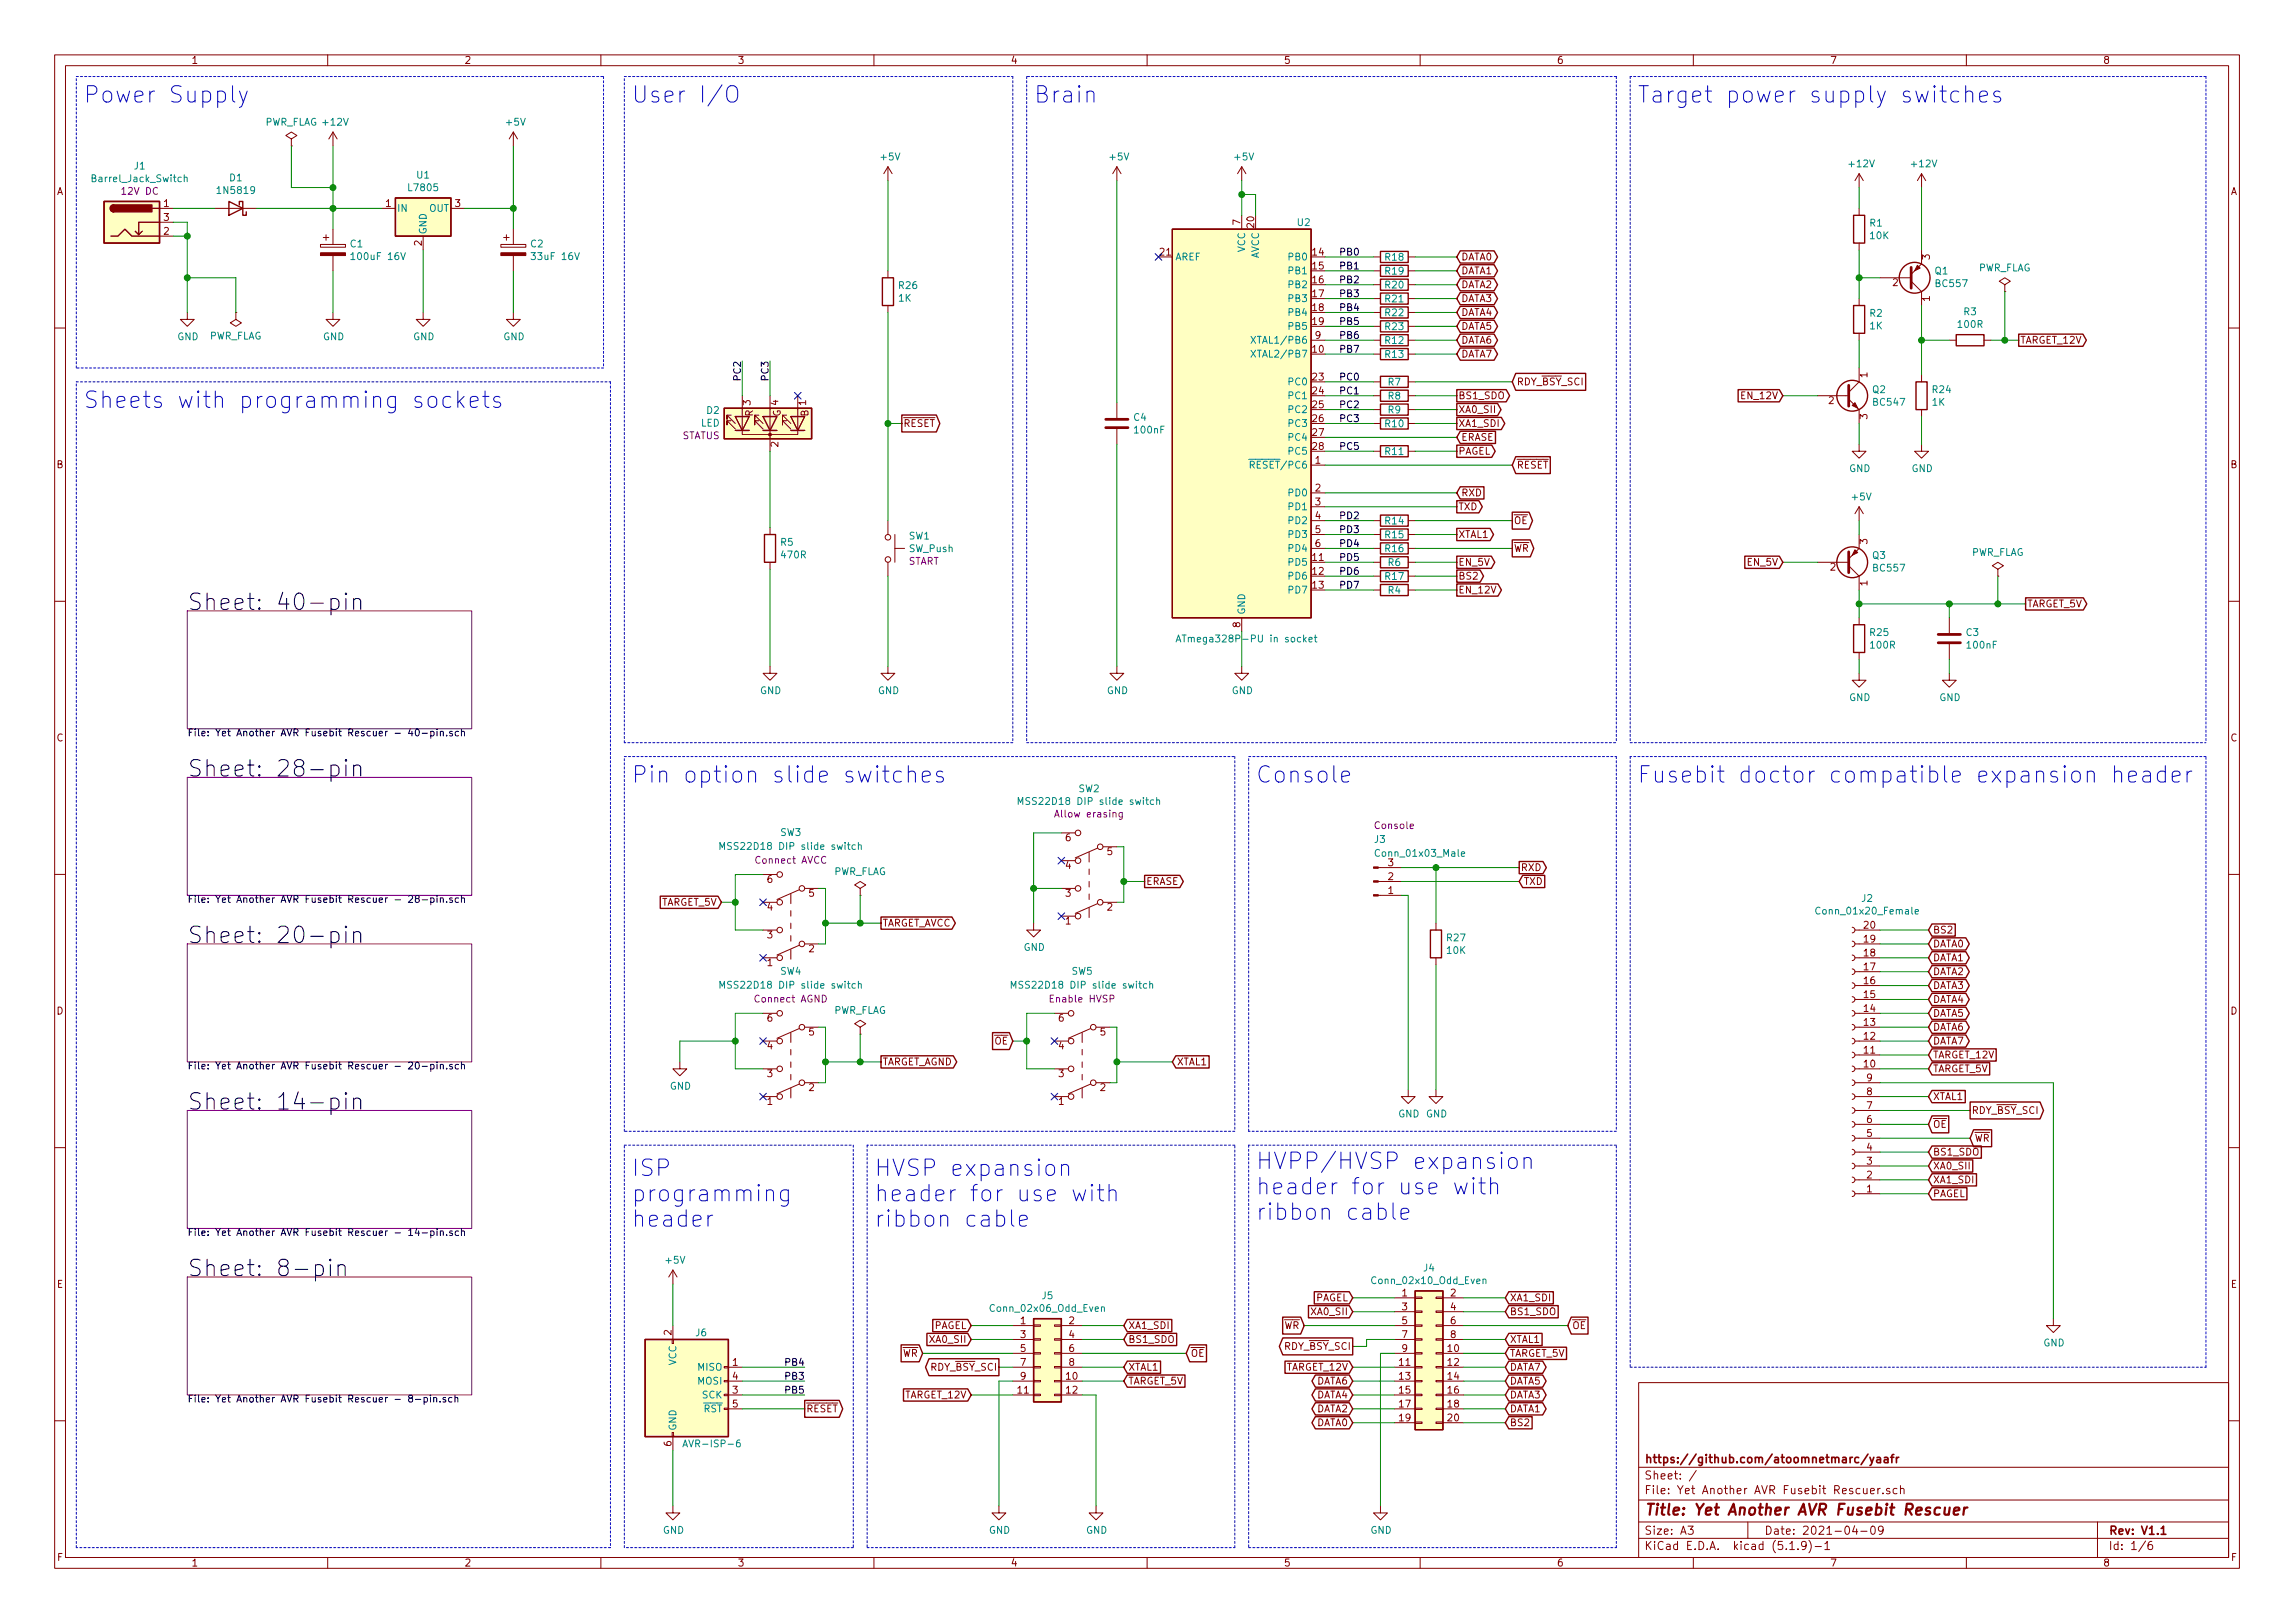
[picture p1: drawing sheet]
<svg xmlns="http://www.w3.org/2000/svg" width="420mm" height="297mm" viewBox="0 0 420 297" stroke-linecap="round" stroke-linejoin="round" font-family="sans-serif">
<defs><g id="words">
<g font-size="4.2" fill="#0000c2">
<text x="15.2" y="18.8">Power Supply</text>
<text x="115.6" y="18.8">User I/O</text>
<text x="189.2" y="18.8">Brain</text>
<text x="299.7" y="18.8">Target power supply switches</text>
<text x="15.2" y="74.7">Sheets with programming sockets</text>
<text x="115.6" y="143.3">Pin option slide switches</text>
<text x="229.9" y="143.3">Console</text>
<text x="299.7" y="143.3">Fusebit doctor compatible expansion header</text>
<text x="115.6" y="215.3">ISP</text>
<text x="160" y="215.3">HVSP expansion</text>
<text x="229.9" y="214">HVPP/HVSP expansion</text>
<text x="115.6" y="219.9">programming</text>
<text x="160" y="219.9">header for use with</text>
<text x="229.9" y="218.7">header for use with</text>
<text x="115.6" y="224.6">header</text>
<text x="160" y="224.6">ribbon cable</text>
<text x="229.9" y="223.3">ribbon cable</text>
</g>
<g font-size="4.2">
<text x="34.3" y="111.7">Sheet: 40-pin</text>
<text x="34.3" y="142.2">Sheet: 28-pin</text>
<text x="34.3" y="172.7">Sheet: 20-pin</text>
<text x="34.3" y="203.1">Sheet: 14-pin</text>
<text x="34.3" y="233.6">Sheet: 8-pin</text>
</g>
<text font-size="2.8" fill="#840000" x="301" y="277.3">Title: Yet Another AVR Fusebit Rescuer</text>
<g font-size="2.1" fill="#840000">
<text x="301" y="267.8">https://github.com/atoomnetmarc/yaafr</text>
<text x="301" y="273.5">File: Yet Another AVR Fusebit Rescuer.sch</text>
<text x="301" y="270.8">Sheet: /</text>
<text x="301" y="280.9">Size: A3</text>
<text x="323" y="280.9">Date: 2021-04-09</text>
<text x="386" y="280.9">Rev: V1.1</text>
<text x="301" y="283.7">KiCad E.D.A. kicad (5.1.9)-1</text>
<text x="386" y="283.7">Id: 1/6</text>
</g>
<g font-size="1.8" fill="#840000">
<text x="35" y="11.7">1</text>
<text x="85" y="11.7">2</text>
<text x="135" y="11.7">3</text>
<text x="185" y="11.7">4</text>
<text x="235" y="11.7">5</text>
<text x="285" y="11.7">6</text>
<text x="335" y="11.7">7</text>
<text x="385" y="11.7">8</text>
<text x="10.4" y="35.7">A</text>
<text x="408.4" y="35.7">A</text>
<text x="30" y="37.9">1</text>
<text x="30" y="40.4">3</text>
<text x="70.6" y="37.9">1</text>
<text x="83.3" y="37.9">3</text>
<text x="227.1" y="41.2" transform="rotate(-90 227.1 41.2)">7</text>
<text x="229.6" y="41.6" transform="rotate(-90 229.6 41.6)">20</text>
<text x="30" y="43">2</text>
<text x="77.2" y="45" transform="rotate(-90 77.2 45)">2</text>
<text x="212.4" y="46.8">21</text>
<text x="240.3" y="46.8">14</text>
<text x="267.5" y="47.7">DATA0</text>
<text x="353.3" y="47.5" transform="rotate(-90 353.3 47.5)">3</text>
<text x="240.3" y="49.3">15</text>
<text x="240.3" y="51.9">16</text>
<text x="267.5" y="50.2">DATA1</text>
<text x="267.5" y="52.7">DATA2</text>
<text x="346.5" y="52.4">2</text>
<text x="240.3" y="54.4">17</text>
<text x="240.3" y="56.9">18</text>
<text x="240.3" y="59.5">19</text>
<text x="267.5" y="55.3">DATA3</text>
<text x="267.5" y="57.8">DATA4</text>
<text x="353.3" y="55.1" transform="rotate(-90 353.3 55.1)">1</text>
<text x="240.3" y="64.6">10</text>
<text x="240.8" y="62">9</text>
<text x="267.5" y="62.9">DATA6</text>
<text x="267.5" y="60.4">DATA5</text>
<text x="267.5" y="65.4">DATA7</text>
<text x="369.8" y="62.9">TARGET_12V</text>
<text x="240.3" y="69.6">23</text>
<text x="277.6" y="70.5">RDY_BSY_SCI</text>
<text x="341.9" y="69.1" transform="rotate(-90 341.9 69.1)">1</text>
<text x="137.4" y="74.2" transform="rotate(-90 137.4 74.2)">3</text>
<text x="137.8" y="76.2" transform="rotate(-90 137.8 76.2)">R</text>
<text x="142.5" y="74.2" transform="rotate(-90 142.5 74.2)">4</text>
<text x="142.9" y="76.3" transform="rotate(-90 142.9 76.3)">G</text>
<text x="147.6" y="74.2" transform="rotate(-90 147.6 74.2)">1</text>
<text x="148" y="76.2" transform="rotate(-90 148 76.2)">B</text>
<text x="240.3" y="72.2">24</text>
<text x="240.3" y="74.7">25</text>
<text x="240.3" y="77.3">26</text>
<text x="267" y="73.1">BS1_SDO</text>
<text x="267" y="75.6">XA0_SII</text>
<text x="319" y="73.1">EN_12V</text>
<text x="334.8" y="74">2</text>
<text x="341.9" y="76.7" transform="rotate(-90 341.9 76.7)">3</text>
<text x="142.5" y="81.8" transform="rotate(-90 142.5 81.8)">2</text>
<text x="165.4" y="78.1">RESET</text>
<text x="240.3" y="79.8">27</text>
<text x="240.3" y="82.3">28</text>
<text x="267" y="78.1">XA1_SDI</text>
<text x="267" y="83.2">PAGEL</text>
<text x="267.5" y="80.7">ERASE</text>
<text x="10.4" y="85.7">B</text>
<text x="240.8" y="84.9">1</text>
<text x="240.8" y="90">2</text>
<text x="277.6" y="85.8">RESET</text>
<text x="408.4" y="85.7">B</text>
<text x="240.8" y="92.5">3</text>
<text x="240.8" y="95">4</text>
<text x="267" y="93.4">TXD</text>
<text x="267.5" y="90.8">RXD</text>
<text x="277.1" y="95.9">OE</text>
<text x="240.8" y="97.6">5</text>
<text x="240.8" y="100.1">6</text>
<text x="267" y="98.5">XTAL1</text>
<text x="277.1" y="101">WR</text>
<text x="341.9" y="99.6" transform="rotate(-90 341.9 99.6)">3</text>
<text x="240.3" y="102.7">11</text>
<text x="240.3" y="105.2">12</text>
<text x="240.3" y="107.7">13</text>
<text x="267" y="103.5">EN_5V</text>
<text x="267" y="106.1">BS2</text>
<text x="320" y="103.5">EN_5V</text>
<text x="335.1" y="104.4">2</text>
<text x="341.9" y="107.2" transform="rotate(-90 341.9 107.2)">1</text>
<text x="267" y="108.6">EN_12V</text>
<text x="371.1" y="111.2">TARGET_5V</text>
<text x="227.1" y="114.8" transform="rotate(-90 227.1 114.8)">8</text>
<text x="10.4" y="135.7">C</text>
<text x="408.4" y="135.7">C</text>
<text x="195.1" y="154">6</text>
<text x="140.5" y="161.6">6</text>
<text x="195.1" y="159">4</text>
<text x="202.7" y="156.5">5</text>
<text x="209.8" y="162">ERASE</text>
<text x="254.2" y="161.1">2</text>
<text x="254.2" y="158.5">3</text>
<text x="278.4" y="159.4">RXD</text>
<text x="278.9" y="162">TXD</text>
<text x="120.9" y="165.8">TARGET_5V</text>
<text x="140.5" y="166.7">4</text>
<text x="148.1" y="164.1">5</text>
<text x="195.1" y="164.1">3</text>
<text x="202.7" y="166.7">2</text>
<text x="254.2" y="163.6">1</text>
<text x="140.5" y="171.7">3</text>
<text x="161.5" y="169.6">TARGET_AVCC</text>
<text x="195.1" y="169.2">1</text>
<text x="341.3" y="172.5">19</text>
<text x="341.3" y="170">20</text>
<text x="353.8" y="170.9">BS2</text>
<text x="353.8" y="173.4">DATA0</text>
<text x="140.5" y="176.8">1</text>
<text x="148.1" y="174.3">2</text>
<text x="341.3" y="177.6">17</text>
<text x="341.3" y="175">18</text>
<text x="353.8" y="175.9">DATA1</text>
<text x="353.8" y="178.5">DATA2</text>
<text x="10.4" y="185.7">D</text>
<text x="341.3" y="185.2">14</text>
<text x="341.3" y="182.7">15</text>
<text x="341.3" y="180.1">16</text>
<text x="353.8" y="183.6">DATA4</text>
<text x="353.8" y="181">DATA3</text>
<text x="408.4" y="185.7">D</text>
<text x="140.5" y="187">6</text>
<text x="148.1" y="189.5">5</text>
<text x="182.1" y="191.2">OE</text>
<text x="193.8" y="187">6</text>
<text x="201.4" y="189.5">5</text>
<text x="341.3" y="190.3">12</text>
<text x="341.3" y="187.7">13</text>
<text x="353.8" y="191.2">DATA7</text>
<text x="353.8" y="186.1">DATA5</text>
<text x="353.8" y="188.6">DATA6</text>
<text x="140.5" y="197.1">3</text>
<text x="140.5" y="192.1">4</text>
<text x="161.5" y="195">TARGET_AGND</text>
<text x="193.8" y="197.1">3</text>
<text x="193.8" y="192.1">4</text>
<text x="215.4" y="195">XTAL1</text>
<text x="341.3" y="195.4">10</text>
<text x="341.3" y="192.8">11</text>
<text x="341.8" y="197.9">9</text>
<text x="353.8" y="196.3">TARGET_5V</text>
<text x="353.8" y="193.7">TARGET_12V</text>
<text x="140.5" y="202.2">1</text>
<text x="148.1" y="199.7">2</text>
<text x="193.8" y="202.2">1</text>
<text x="201.4" y="199.7">2</text>
<text x="341.8" y="203">7</text>
<text x="341.8" y="200.4">8</text>
<text x="353.8" y="201.3">XTAL1</text>
<text x="360.9" y="203.9">RDY_BSY_SCI</text>
<text x="341.8" y="208.1">5</text>
<text x="341.8" y="205.5">6</text>
<text x="353.8" y="206.4">OE</text>
<text x="361.5" y="209">WR</text>
<text x="341.8" y="215.7">2</text>
<text x="341.8" y="213.1">3</text>
<text x="341.8" y="210.6">4</text>
<text x="353.8" y="214">XA0_SII</text>
<text x="353.8" y="211.5">BS1_SDO</text>
<text x="341.8" y="218.2">1</text>
<text x="353.8" y="219.1">PAGEL</text>
<text x="353.8" y="216.6">XA1_SDI</text>
<text x="10.4" y="235.7">E</text>
<text x="240.8" y="238.2">PAGEL</text>
<text x="256.7" y="237.3">1</text>
<text x="256.7" y="239.8">3</text>
<text x="265.6" y="237.3">2</text>
<text x="265.6" y="239.8">4</text>
<text x="276.4" y="238.2">XA1_SDI</text>
<text x="408.4" y="235.7">E</text>
<text x="122.9" y="244.4" transform="rotate(-90 122.9 244.4)">2</text>
<text x="170.4" y="245.8">XA0_SII</text>
<text x="170.9" y="243.2">PAGEL</text>
<text x="186.8" y="242.4">1</text>
<text x="186.8" y="244.9">3</text>
<text x="195.7" y="242.4">2</text>
<text x="195.7" y="244.9">4</text>
<text x="206.5" y="245.8">BS1_SDO</text>
<text x="206.5" y="243.2">XA1_SDI</text>
<text x="235" y="243.2">WR</text>
<text x="240.3" y="240.7">XA0_SII</text>
<text x="256.7" y="242.4">5</text>
<text x="256.7" y="244.9">7</text>
<text x="265.6" y="242.4">6</text>
<text x="265.6" y="244.9">8</text>
<text x="276.4" y="240.7">BS1_SDO</text>
<text x="276.4" y="245.8">XTAL1</text>
<text x="287.8" y="243.2">OE</text>
<text x="134.1" y="250">1</text>
<text x="165.2" y="248.3">WR</text>
<text x="170.3" y="250.9">RDY_BSY_SCI</text>
<text x="186.8" y="247.4">5</text>
<text x="186.8" y="250">7</text>
<text x="195.7" y="247.4">6</text>
<text x="195.7" y="250">8</text>
<text x="206.5" y="250.9">XTAL1</text>
<text x="218" y="248.3">OE</text>
<text x="235.1" y="247.1">RDY_BSY_SCI</text>
<text x="235.5" y="250.9">TARGET_12V</text>
<text x="256.2" y="250">11</text>
<text x="256.7" y="247.4">9</text>
<text x="265.1" y="247.4">10</text>
<text x="265.1" y="250">12</text>
<text x="276.4" y="250.9">DATA7</text>
<text x="276.4" y="248.3">TARGET_5V</text>
<text x="134.1" y="255.1">3</text>
<text x="134.1" y="252.5">4</text>
<text x="134.1" y="257.6">5</text>
<text x="165.6" y="255.9">TARGET_12V</text>
<text x="186.4" y="255.1">11</text>
<text x="186.8" y="252.5">9</text>
<text x="195.2" y="252.5">10</text>
<text x="195.2" y="255.1">12</text>
<text x="206.5" y="253.4">TARGET_5V</text>
<text x="241" y="253.4">DATA6</text>
<text x="241" y="255.9">DATA4</text>
<text x="256.2" y="252.5">13</text>
<text x="256.2" y="255.1">15</text>
<text x="256.2" y="257.6">17</text>
<text x="265.1" y="252.5">14</text>
<text x="265.1" y="255.1">16</text>
<text x="265.1" y="257.6">18</text>
<text x="276.4" y="253.4">DATA5</text>
<text x="276.4" y="255.9">DATA3</text>
<text x="147.6" y="258.5">RESET</text>
<text x="241" y="258.5">DATA2</text>
<text x="241" y="261">DATA0</text>
<text x="256.2" y="260.1">19</text>
<text x="265.1" y="260.1">20</text>
<text x="276.4" y="258.5">DATA1</text>
<text x="276.4" y="261">BS2</text>
<text x="122.9" y="264.7" transform="rotate(-90 122.9 264.7)">6</text>
<text x="10.5" y="285.7">F</text>
<text x="35" y="286.7">1</text>
<text x="85" y="286.7">2</text>
<text x="135" y="286.7">3</text>
<text x="185" y="286.7">4</text>
<text x="235" y="286.7">5</text>
<text x="285" y="286.7">6</text>
<text x="335" y="286.7">7</text>
<text x="385" y="286.7">8</text>
<text x="408.5" y="285.7">F</text>
</g>
<g font-size="1.8" fill="#008484">
<text x="48.4" y="23">PWR_FLAG +12V</text>
<text x="92.8" y="23">+5V</text>
<text x="161.3" y="29.3">+5V</text>
<text x="203.3" y="29.3">+5V</text>
<text x="226.1" y="29.3">+5V</text>
<text x="17.2" y="33.3">Barrel_Jack_Switch</text>
<text x="24.6" y="31">J1</text>
<text x="40.1" y="35.5">1N5819</text>
<text x="42.1" y="33.2">D1</text>
<text x="75" y="35">L7805</text>
<text x="76.4" y="32.7">U1</text>
<text x="338.7" y="30.6">+12V</text>
<text x="350.1" y="30.6">+12V</text>
<text x="72.6" y="38.8">IN</text>
<text x="78.6" y="38.8">OUT</text>
<text x="237.6" y="41.4">U2</text>
<text x="342.3" y="41.5">R1</text>
<text x="64.2" y="45.3">C1</text>
<text x="64.8" y="47.6">100uF 16V</text>
<text x="78.1" y="43" transform="rotate(-90 78.1 43)">GND</text>
<text x="97.2" y="45.3">C2</text>
<text x="97.7" y="47.6">33uF 16V</text>
<text x="215.1" y="47.7">AREF</text>
<text x="228" y="46.2" transform="rotate(-90 228 46.2)">VCC</text>
<text x="230.5" y="47.5" transform="rotate(-90 230.5 47.5)">AVCC</text>
<text x="236.1" y="47.7">PB0</text>
<text x="253.6" y="47.7">R18</text>
<text x="342.4" y="43.8">10K</text>
<text x="164.6" y="52.9">R26</text>
<text x="236.1" y="50.2">PB1</text>
<text x="236.1" y="52.7">PB2</text>
<text x="253.6" y="50.3">R19</text>
<text x="253.6" y="52.8">R20</text>
<text x="354.3" y="50.2">Q1</text>
<text x="354.5" y="52.5">BC557</text>
<text x="362.1" y="49.7">PWR_FLAG</text>
<text x="164.5" y="55.2">1K</text>
<text x="236.1" y="55.3">PB3</text>
<text x="236.1" y="57.8">PB4</text>
<text x="253.6" y="57.9">R22</text>
<text x="253.6" y="55.3">R21</text>
<text x="342.3" y="58">R2</text>
<text x="359.6" y="57.7">R3</text>
<text x="32.5" y="62.3">GND</text>
<text x="38.2" y="62.1">PWR_FLAG</text>
<text x="59.1" y="62.3">GND</text>
<text x="75.6" y="62.3">GND</text>
<text x="92.2" y="62.3">GND</text>
<text x="230" y="65.4">XTAL2/PB7</text>
<text x="230" y="62.9">XTAL1/PB6</text>
<text x="236.1" y="60.4">PB5</text>
<text x="253.6" y="60.4">R23</text>
<text x="253.6" y="63">R12</text>
<text x="253.6" y="65.5">R13</text>
<text x="342.3" y="60.3">1K</text>
<text x="358.6" y="60">100R</text>
<text x="236.1" y="70.5">PC0</text>
<text x="254.2" y="70.6">R7</text>
<text x="342.8" y="71.9">Q2</text>
<text x="353.8" y="71.9">R24</text>
<text x="129.4" y="75.8">D2</text>
<text x="207.6" y="77">C4</text>
<text x="236.1" y="73.1">PC1</text>
<text x="236.1" y="75.6">PC2</text>
<text x="254.2" y="73.1">R8</text>
<text x="254.2" y="75.7">R9</text>
<text x="343.1" y="74.3">BC547</text>
<text x="353.8" y="74.3">1K</text>
<text x="128.3" y="78.1">LED</text>
<text x="207.8" y="79.3">100nF</text>
<text x="236.1" y="78.1">PC3</text>
<text x="236.1" y="80.7">PC4</text>
<text x="236.1" y="83.2">PC5</text>
<text x="253.6" y="83.3">R11</text>
<text x="253.6" y="78.2">R10</text>
<text x="229.7" y="85.8">RESET/PC6</text>
<text x="338.5" y="86.4">GND</text>
<text x="350" y="86.4">GND</text>
<text x="236.1" y="90.8">PD0</text>
<text x="236.1" y="93.4">PD1</text>
<text x="236.1" y="95.9">PD2</text>
<text x="253.6" y="96">R14</text>
<text x="339.1" y="91.6">+5V</text>
<text x="143" y="99.9">R5</text>
<text x="166.4" y="98.7">SW1</text>
<text x="166.4" y="101.1">SW_Push</text>
<text x="236.1" y="98.5">PD3</text>
<text x="236.1" y="101">PD4</text>
<text x="253.6" y="101.1">R16</text>
<text x="253.6" y="98.5">R15</text>
<text x="360.8" y="101.7">PWR_FLAG</text>
<text x="143.2" y="102.2">470R</text>
<text x="236.1" y="103.5">PD5</text>
<text x="236.1" y="106.1">PD6</text>
<text x="253.6" y="106.1">R17</text>
<text x="254.2" y="103.6">R6</text>
<text x="342.8" y="102.3">Q3</text>
<text x="343.1" y="104.6">BC557</text>
<text x="228" y="112.6" transform="rotate(-90 228 112.6)">GND</text>
<text x="236.1" y="108.6">PD7</text>
<text x="254.2" y="108.7">R4</text>
<text x="217.1" y="117.6">ATmega328P-PU in socket</text>
<text x="342.4" y="116.4">R25</text>
<text x="342.5" y="118.7">100R</text>
<text x="360" y="116.4">C3</text>
<text x="360.2" y="118.7">100nF</text>
<text x="139.1" y="127">GND</text>
<text x="160.7" y="127">GND</text>
<text x="202.6" y="127">GND</text>
<text x="225.5" y="127">GND</text>
<text x="338.5" y="128.3">GND</text>
<text x="355" y="128.3">GND</text>
<text x="187.9" y="147.3">MSS22D18 DIP slide switch</text>
<text x="197.5" y="145">SW2</text>
<text x="133.2" y="155.5">MSS22D18 DIP slide switch</text>
<text x="142.9" y="153">SW3</text>
<text x="251.7" y="154.3">J3</text>
<text x="152.5" y="160.2">PWR_FLAG</text>
<text x="252.3" y="156.8">Conn_01x03_Male</text>
<text x="333.1" y="167.4">Conn_01x20_Female</text>
<text x="340.9" y="165.1">J2</text>
<text x="264.9" y="172.3">R27</text>
<text x="142.9" y="178.4">SW4</text>
<text x="187.4" y="174">GND</text>
<text x="196.2" y="178.4">SW5</text>
<text x="264.9" y="174.6">10K</text>
<text x="133.2" y="180.9">MSS22D18 DIP slide switch</text>
<text x="152.5" y="185.6">PWR_FLAG</text>
<text x="186.6" y="180.9">MSS22D18 DIP slide switch</text>
<text x="122.6" y="199.4">GND</text>
<text x="256" y="204.5">GND GND</text>
<text x="122" y="231.3">+5V</text>
<text x="260.7" y="232.7">J4</text>
<text x="190.8" y="237.8">J5</text>
<text x="251.6" y="235">Conn_02x10_Odd_Even</text>
<text x="127.4" y="244.6">J6</text>
<text x="181.7" y="240.1">Conn_02x06_Odd_Even</text>
<text x="123.8" y="249.9" transform="rotate(-90 123.8 249.9)">VCC</text>
<text x="127.8" y="250.9">MISO</text>
<text x="374.1" y="246.4">GND</text>
<text x="127.8" y="253.4">MOSI</text>
<text x="128.6" y="255.9">SCK</text>
<text x="123.8" y="261.9" transform="rotate(-90 123.8 261.9)">GND</text>
<text x="128.8" y="258.5">RST</text>
<text x="126" y="264.9">AVR-ISP-6</text>
<text x="121.4" y="280.7">GND</text>
<text x="181.1" y="280.7">GND</text>
<text x="198.8" y="280.7">GND</text>
<text x="250.9" y="280.7">GND</text>
</g>
<g font-size="1.8" fill="#840084">
<text x="22.5" y="35.6">12V DC</text>
<text x="124.8" y="80.4">STATUS</text>
<text x="166.2" y="103.4">START</text>
<text x="193.6" y="149.6">Allow erasing</text>
<text x="251.8" y="151.7">Console</text>
<text x="138.5" y="158.1">Connect AVCC</text>
<text x="138.4" y="183.5">Connect AGND</text>
<text x="192.6" y="183.5">Enable HVSP</text>
</g>
<g font-size="1.8">
<text x="245.1" y="46.8">PB0</text>
<text x="245.1" y="51.9">PB2</text>
<text x="245.1" y="49.3">PB1</text>
<text x="245.1" y="59.5">PB5</text>
<text x="245.1" y="56.9">PB4</text>
<text x="245.1" y="54.4">PB3</text>
<text x="245.1" y="62">PB6</text>
<text x="245.1" y="64.6">PB7</text>
<text x="135.6" y="69.9" transform="rotate(-90 135.6 69.9)">PC2</text>
<text x="140.7" y="69.9" transform="rotate(-90 140.7 69.9)">PC3</text>
<text x="245.1" y="69.6">PC0</text>
<text x="245.1" y="77.3">PC3</text>
<text x="245.1" y="74.7">PC2</text>
<text x="245.1" y="72.2">PC1</text>
<text x="245.1" y="82.3">PC5</text>
<text x="245.1" y="95">PD2</text>
<text x="245.1" y="97.6">PD3</text>
<text x="245.1" y="100.1">PD4</text>
<text x="245.1" y="102.7">PD5</text>
<text x="245.1" y="105.2">PD6</text>
<text x="245.1" y="107.7">PD7</text>
<text x="34.3" y="134.8">File: Yet Another AVR Fusebit Rescuer - 40-pin.sch</text>
<text x="34.3" y="165.2">File: Yet Another AVR Fusebit Rescuer - 28-pin.sch</text>
<text x="34.3" y="195.7">File: Yet Another AVR Fusebit Rescuer - 20-pin.sch</text>
<text x="34.3" y="226.2">File: Yet Another AVR Fusebit Rescuer - 14-pin.sch</text>
<text x="143.5" y="250">PB4</text>
<text x="34.3" y="256.7">File: Yet Another AVR Fusebit Rescuer - 8-pin.sch</text>
<text x="143.5" y="252.5">PB3</text>
<text x="143.5" y="255.1">PB5</text>
</g>
</g></defs>
<g fill="none" stroke="#840000" stroke-width=".18">
<path d="M10 10h400v277h-400zM12 12h396v273.1h-396zM60 10v2M110 10v2M160 10v2M210 10v2M260 10v2M310 10v2M360 10v2M29.2 38.1h2.5M39.4 38.1h7.6M53.3 25.4l1.1-.6-1.1-.6-1 .6 1 .6v1.3"/>
<path d="M53.3 26.7h.1M61 24.2v2.5M61 24.2l-.8 1.2M61 24.2l.7 1.2M69.8 38.1h2.6M82.5 38.1h2.6M94 24.2l-.8 1.2M94 24.2v2.5M94 24.2l.7 1.2M162.6 30.5v2.6M162.6 30.5l-.8 1.3M162.6 30.5l.7 1.3"/>
<path d="M204.5 30.5l-.8 1.3M204.5 30.5v2.6M204.5 30.5l.7 1.3M227.3 30.5l-.7 1.3M227.3 30.5v2.6M227.3 39.4v2.5M227.3 30.5l.8 1.3M340.4 31.8v2.5M340.4 38.1v1.3M340.4 31.8l-.8 1.3M340.4 31.8l.7 1.3M351.8 31.8v2.5"/>
<path d="M351.8 31.8l-.8 1.3M351.8 31.8l.8 1.3M29.2 43.2h2.5M29.2 40.7h2.5M34.3 57.2v1.3h1.3l-1.3 1.2-1.3-1.2h1.3M43.2 57.2v1.3l1 .6-1 .6-1-.6 1-.6M43.2 57.2h.1M58.7 44.7h4.5v.5h-4.5zM59.2 43.5h1M59.7 43v1M61 57.2v1.3h1.2l-1.2 1.2-1.3-1.2h1.3M61 41.9v2.8"/>
<path d="M61 46.8v2.8M77.5 57.2v1.3h1.2l-1.2 1.2-1.3-1.2h1.3M77.5 43.2v2.6M91.7 44.7h4.6v.5h-4.6zM92.2 43.5h1M92.7 43v1M94 57.2v1.3h1.2l-1.2 1.2-1.3-1.2h1.3M94 41.9v2.8M94 46.8v2.8M162.6 49.6v1.2M162.6 55.9v1.3M251.5 57.2h1.2"/>
<path d="M251.5 47h1.2M251.5 49.6h1.2M251.5 52.1h1.2M251.5 54.6h1.2M251.5 59.7h1.2M257.8 57.2h1.3M257.8 47h1.3M257.8 49.6h1.3M257.8 52.1h1.3M257.8 54.6h1.3M257.8 59.7h1.3M340.4 44.5v1.3"/>
<path d="M340.4 54.6v1.3M344.2 50.8h5.7M349.9 51.5l1.9 1.9v2.5M351.8 45.8v2.5l-1.9 1.9M367 52.1l1-.6-1-.7-1 .7 1 .6v1.3M367 53.4h.1M10 60h2M133.9 77h-.8v.8v-.8l1.5 1.5M133.9 76h-.8v.7v-.7l1.5 1.5M134.6 76.2h2.6zM134.6 76.2h.1M134.6 78.8h2.6"/>
<path d="M135.9 72.4v7.1h10.1v-1M138.9 77h-.7v.8v-.8l1.5 1.5M138.9 76h-.7v.7v-.7l1.5 1.5M139.7 76.2h2.5zM139.7 76.2h.1M139.7 78.8h2.5M141 72.4v10.2M144 77h-.7v.8v-.8l1.5 1.5M144 76h-.7v.7v-.7l1.5 1.5M146 72.4v6.4M204.5 73.7v2.8M204.5 78.5v2.8"/>
<path d="M240 62.3h2.6M251.5 72.4h1.2M251.5 62.3h1.2M251.5 64.8h1.2M251.5 69.9h1.2M251.5 75h1.2M251.5 77.5h1.2M257.8 72.4h1.3M257.8 62.3h1.3M257.8 64.8h1.3M257.8 69.9h1.3M257.8 75h1.3"/>
<path d="M257.8 77.5h1.3M332.7 72.4h5.8M338.5 73.1l1.9 1.9v2.5M340.4 61v1.3M340.4 67.3v2.6l-1.9 1.9M351.8 68.6v1.3M351.8 75v1.2M356.9 62.3h1.2M363.2 62.3h1.3M408 60h2M141 96.6v1.2M162.6 95.3v2.5"/>
<path d="M163.8 97.8v5.1M240 85.1h2.6M240 90.2h2.6M240 92.7h2.6M240 95.3h2.6M240 97.8h2.6M251.5 95.3h1.2M251.5 97.8h1.2M251.5 82.6h1.2M257.8 95.3h1.3M257.8 97.8h1.3M257.8 82.6h1.3"/>
<path d="M340.4 97.8v2.6l-1.9 1.9M340.4 81.3v1.3h1.2l-1.2 1.3-1.3-1.3h1.3M340.4 92.7v2.6M340.4 92.7l-.8 1.3M340.4 92.7l.7 1.3M351.8 81.3v1.3h1.3l-1.3 1.3-1.3-1.3h1.3M10 110h2M141 102.9v1.3M162.6 102.9v2.5M163.8 100.4h1.8M227.3 113.1v2.5M240 100.4h2.6"/>
<path d="M251.5 108h1.2M251.5 102.9h1.2M251.5 100.4h1.2M251.5 105.4h1.2M257.8 108h1.3M257.8 102.9h1.3M257.8 100.4h1.3M257.8 105.4h1.3M332.7 102.9h5.8M338.5 103.5l1.9 1.9v2.6M340.4 113.1v1.2M340.4 119.4v1.3"/>
<path d="M356.9 113.1v2.8M356.9 117.9v2.8M365.8 104.2l1-.7-1-.6-1.1 .6 1.1 .7v1.2M365.8 105.4h.1M408 110h2M141 122v1.2h1.2l-1.2 1.3-1.3-1.3h1.3M162.6 122v1.2h1.2l-1.2 1.3-1.3-1.3h1.3M204.5 122v1.2h1.2l-1.2 1.3-1.3-1.3h1.3M227.3 122v1.2h1.3l-1.3 1.3-1.2-1.3h1.2M340.4 123.2v1.3h1.2l-1.2 1.3-1.3-1.3h1.3M356.9 123.2v1.3h1.2l-1.2 1.3-1.3-1.3h1.3M194.3 157.5h2.5"/>
<path d="M194.3 152.4h2.5M199.4 156v1.8M199.4 159v1.1M200.9 155.2l-4.1 1.8M201.9 155h2.6M252.3 158.8h4.2M10 160h2M139.7 160.1h2.5M139.7 165.1h2.5M139.7 175.3h2.5M139.7 170.2h2.5M144.8 163.6v1.8"/>
<path d="M144.8 166.7v1M144.8 168.9v1.1M144.8 171.2v1M144.8 173.8v1.8M146.3 162.9l-4.1 1.7M146.3 173l-4.1 1.8M147.3 162.6h2.6M147.3 172.8h2.6M157.5 162.6l1-.6-1-.7-1 .7 1 .6v1.3M157.5 163.9h.1M189.2 168.9v1.3h1.3l-1.3 1.3-1.2-1.3h1.2M194.3 167.7h2.5"/>
<path d="M194.3 162.6h2.5M199.4 161.3v1M199.4 163.6v1M199.4 166.2v1.7M200.9 165.4l-4.1 1.8M201.9 165.1h2.6M252.3 161.3h4.2M252.3 163.9h4.2M262.9 168.9v1.3M262.9 175.3v1.3M339.1 169.7l.3 .1 .2 .3-.1 .4-.4 .2M339.1 172.2l.3 .2 .2 .3-.1 .4-.4 .2"/>
<path d="M339.1 174.8l.3 .1 .2 .3-.1 .4-.4 .2M339.1 177.3l.3 .2 .2 .2-.1 .5-.4 .1M339.1 179.9l.3 .1 .2 .3-.1 .4-.4 .2M339.6 175.3h4.6M339.6 172.8h4.6M339.6 170.2h4.6M339.6 177.8h4.6M408 160h2M124.5 194.3v1.3h1.2l-1.2 1.3-1.3-1.3h1.3M139.7 195.6h2.5M139.7 190.5h2.5M139.7 185.5h2.5"/>
<path d="M144.8 189v1.8M144.8 192.1v1M144.8 194.3v1.1M144.8 196.6v1M144.8 199.2v1.8M146.3 188.3l-4.1 1.7M146.3 198.4l-4.1 1.8M147.3 198.2h2.6M147.3 188h2.6M157.5 188l1-.6-1-.7-1 .7 1 .6v1.3M157.5 189.3h.1M193 195.6h2.6"/>
<path d="M193 190.5h2.6M193 185.5h2.6M198.1 189v1.8M198.1 192.1v1M198.1 194.3v1.1M198.1 196.6v1M198.1 199.2v1.8M199.6 188.3l-4 1.7M199.6 198.4l-4 1.8M200.7 198.2h2.5M200.7 188h2.5M257.8 199.4v1.3h1.3l-1.3 1.3-1.3-1.3h1.3"/>
<path d="M262.9 199.4v1.3h1.3l-1.3 1.3-1.3-1.3h1.3M339.1 182.4l.3 .1 .2 .3-.1 .4-.4 .2M339.1 184.9l.3 .2 .2 .3-.1 .4-.4 .2M339.1 187.5l.3 .1 .2 .3-.1 .4-.4 .2M339.1 190l.3 .2 .2 .2-.1 .5-.4 .1M339.1 192.6l.3 .1 .2 .3-.1 .4-.4 .2M339.1 195.1l.3 .1 .2 .3-.1 .4-.4 .2M339.1 197.6l.3 .2 .2 .3-.1 .4-.4 .2M339.6 198.2h4.6M339.6 195.6h4.6M339.6 190.5h4.6M339.6 188h4.6"/>
<path d="M339.6 185.5h4.6M339.6 180.4h4.6M339.6 182.9h4.6M339.6 193.1h4.6M10 210h2M139.7 200.7h2.5M193 200.7h2.6M339.1 200.2l.3 .1 .2 .3-.1 .4-.4 .2M339.1 202.7l.3 .2 .2 .2-.1 .5-.4 .1M339.1 205.3l.3 .1 .2 .3-.1 .4-.4 .2M339.1 207.8l.3 .1 .2 .3-.1 .4-.4 .2M339.1 210.3l.3 .2 .2 .3-.1 .4-.4 .2"/>
<path d="M339.1 212.9l.3 .1 .2 .3-.1 .4-.4 .2M339.1 215.4l.3 .2 .2 .2-.1 .5-.4 .1M339.1 218l.3 .1 .2 .3-.1 .4-.4 .2M339.6 200.7h4.6M339.6 203.2h4.6M339.6 205.8h4.6M339.6 208.3h4.6M339.6 210.9h4.6M339.6 213.4h4.6M339.6 215.9h4.6M339.6 218.5h4.6M408 210h2"/>
<path d="M123.2 232.4v2.6M123.2 232.4l-.8 1.3M123.2 232.4l.8 1.3M255.3 237.5h3.8M259.1 239.9h1.2v.3h-1.2zM259.1 237.4h1.2v.3h-1.2zM262.9 239.9h1.3v.3h-1.3zM262.9 237.4h1.3v.3h-1.3zM264.2 237.5h3.8M123.1 245.1h.2v.8h-.2zM123.2 242.6v2.5M132.6 257.7h.7v.3h-.7z"/>
<path d="M132.6 255.2h.7v.2h-.7zM132.6 252.6h.7v.3h-.7zM132.6 250.1h.7v.3h-.7zM133.3 250.2h2.6M133.3 252.8h2.6M133.3 255.3h2.6M133.3 257.8h2.6M185.4 247.7h3.8M185.4 250.2h3.8M185.4 252.8h3.8M185.4 255.3h3.8M185.4 242.6h3.8"/>
<path d="M185.4 245.1h3.8M189.2 252.6h1.3v.3h-1.3zM189.2 255.2h1.3v.2h-1.3zM189.2 250.1h1.3v.3h-1.3zM189.2 245h1.3v.3h-1.3zM189.2 242.5h1.3v.2h-1.3zM189.2 247.6h1.3v.2h-1.3zM193 252.6h1.3v.3h-1.3zM193 255.2h1.3v.2h-1.3zM193 250.1h1.3v.3h-1.3zM193 245h1.3v.3h-1.3zM193 242.5h1.3v.2h-1.3z"/>
<path d="M193 247.6h1.3v.2h-1.3zM194.3 247.7h3.8M194.3 250.2h3.8M194.3 252.8h3.8M194.3 255.3h3.8M194.3 242.6h3.8M194.3 245.1h3.8M255.3 247.7h3.8M255.3 250.2h3.8M255.3 252.8h3.8M255.3 255.3h3.8M255.3 257.8h3.8"/>
<path d="M255.3 240.1h3.8M255.3 242.6h3.8M255.3 245.1h3.8M259.1 252.6h1.2v.3h-1.2zM259.1 255.2h1.2v.2h-1.2zM259.1 257.7h1.2v.3h-1.2zM259.1 250.1h1.2v.3h-1.2zM259.1 245h1.2v.3h-1.2zM259.1 242.5h1.2v.2h-1.2zM259.1 247.6h1.2v.2h-1.2zM262.9 252.6h1.3v.3h-1.3zM262.9 255.2h1.3v.2h-1.3z"/>
<path d="M262.9 257.7h1.3v.3h-1.3zM262.9 250.1h1.3v.3h-1.3zM262.9 245h1.3v.3h-1.3zM262.9 242.5h1.3v.2h-1.3zM262.9 247.6h1.3v.2h-1.3zM264.2 247.7h3.8M264.2 250.2h3.8M264.2 252.8h3.8M264.2 255.3h3.8M264.2 257.8h3.8M264.2 240.1h3.8M264.2 242.6h3.8"/>
<path d="M264.2 245.1h3.8M300 253h108v32.1h-108zM375.9 241.3v1.3h1.3l-1.3 1.3-1.3-1.3h1.3M10 260h2M123.1 262.2h.2v.7h-.2zM123.2 275.6v1.3h1.3l-1.3 1.3-1.3-1.3h1.3M123.2 262.9v2.6M182.9 275.6v1.3h1.2l-1.2 1.3-1.3-1.3h1.3M200.7 275.6v1.3h1.2l-1.2 1.3-1.3-1.3h1.3M252.7 275.6v1.3h1.3l-1.3 1.3-1.2-1.3h1.2M255.3 260.4h3.8M259.1 260.3h1.2v.2h-1.2z"/>
<path d="M262.9 260.3h1.3v.2h-1.3zM264.2 260.4h3.8M300 278.5h108M300 274.5h108M300 268.5h108M309 279.3h1l-.5 .6 .4 .1v.7l-.2 .1-.7-.1M310.5 269.1l-1.2 2M320 278.5v3M339.5 279.2l-.3 1.1h.9M339.9 279.8v1M341.1 272.4v.8a.39 .39 0 0 0 .7 .1M341.8 272.4v1"/>
<path d="M342.4 272.9l.8-.1-.1-.3-.5-.1-.2 .2 .1 .7h.6M342.6 279.5l.4-.2a.94 .94 0 0 1 0 1.5 .82 .82 0 0 1-.4-1.3zM343.8 272.4v1M344.2 272.4l-.4 .3M344.7 273.3v.1M344.8 279.9l-.4 .3h-.2l-.3-.3v-.3l.1-.2 .4-.1 .3 .2a1.13 1.13 0 0 1-.3 1.2l-.4 .1M345.9 272.5a.37 .37 0 0 0-.5 .1v.2l.5 .2 .1 .1-.2 .3-.4-.1M347.3 272.5l-.4-.1-.3 .3 .1 .6 .2 .1 .4-.1M347.9 272.5h.1a.37 .37 0 0 1 .6 .1v.8M347.9 271.9v1.5M384 278.5v6.6M408 260h2"/>
<path d="M60 285.1v1.9M110 285.1v1.9M160 285.1v1.9M210 285.1v1.9M260 285.1v1.9M300 281.5h108M310 285.1v1.9M327.7 283.6h.8M329.2 283.5v.1M330.7 282.7l-.3 .3h-.5l-.1-.3 .1-.5 .5-.1 .2 .2a1.27 1.27 0 0 1-.2 1.2l-.5 .1M331.2 281.9a1.71 1.71 0 0 1 0 2.3M332.3 283h1.2"/>
<path d="M334.1 282.5l.4-.4v1.5M334.1 283.6h.8M340.7 280.2h1.1M360 285.1v1.9M392.8 282l-1.3 2M394 282.1l-.5 .1a.96 .96 0 0 0 0 1.4l.5-.1 .1-.5-.3-.3h-.4l-.2 .3"/>
<circle cx="162.6" cy="98.3" r=".51"/>
<circle cx="162.6" cy="102.4" r=".51"/>
<circle cx="197.4" cy="152.4" r=".51"/>
<circle cx="197.4" cy="157.5" r=".51"/>
<circle cx="201.4" cy="155" r=".51"/>
<circle cx="142.7" cy="175.3" r=".51"/>
<circle cx="142.7" cy="160.1" r=".51"/>
<circle cx="142.7" cy="170.2" r=".51"/>
<circle cx="142.7" cy="165.1" r=".51"/>
<circle cx="146.8" cy="162.6" r=".51"/>
<circle cx="146.8" cy="172.8" r=".51"/>
<circle cx="197.4" cy="167.7" r=".51"/>
<circle cx="197.4" cy="162.6" r=".51"/>
<circle cx="201.4" cy="165.1" r=".51"/>
<circle cx="142.7" cy="185.5" r=".51"/>
<circle cx="142.7" cy="195.6" r=".51"/>
<circle cx="142.7" cy="190.5" r=".51"/>
<circle cx="146.8" cy="188" r=".51"/>
<circle cx="146.8" cy="198.2" r=".51"/>
<circle cx="196.1" cy="195.6" r=".51"/>
<circle cx="196.1" cy="185.5" r=".51"/>
<circle cx="196.1" cy="190.5" r=".51"/>
<circle cx="200.2" cy="188" r=".51"/>
<circle cx="200.2" cy="198.2" r=".51"/>
<circle cx="142.7" cy="200.7" r=".51"/>
<circle cx="196.1" cy="200.7" r=".51"/>
</g>
<g fill="none" stroke="#840000" stroke-width=".3">
<path d="M342 266.1l-1.3 2M342.3 266.7l.4 1M343.1 266.7l-.5 1.4-.3 .1M343.6 266.8h.6l.1 .9M344.3 267.1h-.5l-.2 .2 .2 .4 .5-.1M345 266.8h.6v.9M345.6 267.1h-.5l-.2 .2 .1 .3 .1 .1 .5-.1M346.1 266.7h.6M346.7 266.2l-.3 .2v1.3M347.2 266.7v1M347.6 266.7l-.4 .3M395.7 279.7l.4-.4v1.5"/>
<path d="M395.7 280.8h.8"/>
</g>
<path d="M355.2 276a.68 .68 0 0 0-1 .3v.7l.3 .2 .6-.1M356.1 275.9l-.1 1.2a.59 .59 0 0 0 .8-.1M356.9 275.9l-.1 1.3M357.7 276.6l1-.2-.1-.4-.5-.1-.3 .3-.1 .9 .2 .1 .6-.1M359.6 275.9l-.2 1.3M360.2 275.9a.55 .55 0 0 0-.6 .4" fill="none" stroke="#840000" stroke-width=".41"/>
<path d="M34.3 111.8h52.1v21.6h-52.1zM34.3 142.3h52.1v21.6h-52.1zM151.2 156.9a.6 .6 0 0 0-.9 .4 .6 .6 0 0 0 .6 .7l.3-.1M205.5 148.7l-.1 1.1-.2 .2-.3-.1M205.5 148.8l-.4-.1-.2 .2 .1 .6h.5M34.3 172.8h52.1v21.5h-52.1zM150.5 182.1a.64 .64 0 0 1 .8 .7 .64 .64 0 0 1-.8 .6zM203.2 182.8l.6-.1 .1-.4-.7-.2v1.3M34.3 203.2h52.1v21.6h-52.1zM34.3 233.7h52.1v21.6h-52.1z" fill="none" stroke="#840084" stroke-width=".18"/>
<g fill="none" stroke="#000" stroke-width=".18">
<path d="M60.6 109.7a.96 .96 0 0 1 1.3 .1l.2 .3v.9l-.2 .3a.96 .96 0 0 1-1.3 .1M60.6 109.5v3M63.3 108.5l-.1 .2 .1 .1 .2-.1-.2-.2v.3M63.3 109.5v2M64.7 109.8a.76 .76 0 0 1 1.3 .2v1.5M64.7 109.5v2M63.3 139l-.1 .2 .1 .1 .2-.1-.2-.2v.3M75.1 133.4l-.3 .9h.8M75.4 133.8v.9M76.1 133.5l.2-.1a.67 .67 0 0 1 .5 .6 .67 .67 0 0 1-.5 .7l-.2-.2-.1-.3zM77.3 134.2h1M78.9 133.9l.3-.1 .3 .3-.2 .5h-.4"/>
<path d="M78.9 133.8v1.3M80 133.4v.1M80 133.8v.9M80.6 134l.2-.2 .3 .1 .1 .8M80.6 133.8v.9M81.8 134.6v.1M82.8 133.9l-.3-.1-.2 .2 .1 .2 .4 .1v.3h-.5M83.9 133.9l-.3-.1-.3 .3 .2 .5h.4M84.5 134l.2-.2 .3 .1v.8M84.5 133.4v1.3M60.6 140.2a.96 .96 0 0 1 1.3 .1l.2 .3v.8l-.2 .3a.96 .96 0 0 1-1.3 .2M60.6 140v3"/>
<path d="M63.3 140v2M64.7 140.3a.76 .76 0 0 1 1.3 .1v1.6M64.7 140v2M60.6 170.6a.96 .96 0 0 1 1.3 .2l.2 .3v.8l-.2 .3a.96 .96 0 0 1-1.3 .2M60.6 170.5v3M63.3 169.5l-.1 .2 .1 .1 .2-.1-.2-.2v.3M63.3 170.5v2M64.7 170.8a.76 .76 0 0 1 1.3 .1v1.6M64.7 170.5v2M74.8 164l.5-.1 .2 .3v.3l-.7 .7h.7M76.3 164.5l-.2-.2v-.3l.4-.1 .3 .2-.1 .2-.6 .2-.1 .2 .1 .3 .2 .2 .3-.1 .2-.2v-.2l-.3-.2M77.3 164.7h1"/>
<path d="M78.9 164.4l.3-.1 .3 .3-.2 .5h-.4M78.9 164.3v1.3M80 163.9v.1M80 164.3v.9M80.6 164.5l.2-.2 .3 .1 .1 .8M80.6 164.3v.9M81.8 165v.2M82.8 164.4l-.3-.1-.2 .2 .1 .2 .4 .1v.3h-.5M83.9 164.4l-.3-.1-.3 .3 .2 .5h.4M84.5 164.5l.2-.2 .3 .1v.8M84.5 163.9v1.3M63.3 200l-.1 .1 .1 .2 .2-.2-.2-.1v.3"/>
<path d="M74.8 194.5l.5-.1 .2 .3v.2l-.7 .7h.7M76.1 194.5l.2-.1a.67 .67 0 0 1 .5 .6 .67 .67 0 0 1-.5 .6l-.2-.2-.1-.2zM77.3 195.2h1M78.9 194.9l.3-.1 .3 .2-.2 .6h-.4M78.9 194.8v1.3M80 194.4v.1M80 194.8v.8M80.6 194.9l.2-.1 .3 .1 .1 .7M80.6 194.8v.8M81.8 195.5v.1M82.8 194.9l-.3-.1-.2 .2 .1 .2 .4 .1v.3h-.5M83.9 194.9l-.3-.1-.3 .2 .2 .6h.4"/>
<path d="M84.5 194.9l.2-.1 .3 .1v.7M84.5 194.4v1.2M60.6 201.1a.96 .96 0 0 1 1.3 .2l.2 .3v.8l-.2 .3a.96 .96 0 0 1-1.3 .1M60.6 201v3M63.3 201v2M64.7 201.3a.76 .76 0 0 1 1.3 .1v1.6M64.7 201v2M57.8 231.6l.2-.1h.6l.5 .2 .1 .3v.9l-.1 .3-.5 .3h-.6l-.2-.2M60.5 230.5l-.2 .1 .2 .1 .1-.1-.1-.1v.2M60.5 231.5v2M61.9 231.7a.76 .76 0 0 1 1.3 .2v1.6M61.9 231.5v2"/>
<path d="M74.8 226.1h.7M76.3 224.8l-.3 .9h.8M76.6 225.3v.8M77.3 225.6h1M78.9 225.3h.3l.3 .2-.2 .6h-.4M78.9 225.3v1.3M80 224.9v.1M80 225.3v.8M80.6 225.4l.2-.1h.3l.1 .8M80.6 225.3v.8M81.8 226v.1M82.8 225.3h-.3l-.2 .2 .1 .1 .4 .2v.3h-.5"/>
<path d="M83.9 225.3h-.3l-.3 .2 .2 .6h.4M84.5 225.4l.2-.1h.3v.8M84.5 224.9v1.2M75.1 255.9l-.3-.3 .1-.1 .2-.2 .4 .2v.3l-.6 .1-.1 .2v.3l.3 .2h.3l.1-.2v-.4l-.2-.1M76.1 256.1h.9M77.6 255.8h.4l.3 .2-.2 .6h-.5M77.6 255.8v1.2M78.8 255.3v.2M78.8 255.8v.8M79.4 255.9l.2-.1h.3l.1 .8M79.4 255.8v.8M80.6 256.5v.1"/>
<path d="M81.6 255.8h-.3l-.2 .1 .1 .2 .4 .1v.4h-.5M82.7 255.8h-.3l-.3 .2 .1 .6h.5M83.3 255.9l.2-.1h.3v.8M83.3 255.3v1.3"/>
</g>
<g fill="none" stroke="#008484" stroke-width=".18">
<path d="M33.7 32.5l.2-.1 .3 .1 .1 .8M33.7 32v1.3M64.2 46.6l.4-.4v1.3M64.2 47.5h.8M73.4 46.2l.4 1.3 .4-1.3M105.2 46.2l.4 1.3 .5-1.3M229 64.1l.9 1.3M229 61.6l.9 1.2M229.9 64.1l-.9 1.3M229.9 61.6l-.9 1.2M228.6 84.1h1.3M228.9 85.1l.6-.1 .1-.2v-.3l-.7-.1v1.3"/>
<path d="M229.2 85.1l.4 .6M215.3 117.5l.4-1.3 .5 1.3M215.4 117.1h.7M216.4 116.2h.7M238.8 117l.3 .5M239.1 116.6l-.4 .5M239.6 117.1l.6-.1v-.3l-.4-.1-.2 .2 .1 .6h.5M240.6 116.6h.5M240.8 116.2v1.1l.3 .2M131.8 155.5v-1.3l.4 .9 .4-.9v1.3M156.6 154.7l-.4-.1-.2 .2 .1 .6h.5M157.1 154.7l.2-.1 .3 .1 .1 .8"/>
<path d="M157.1 154.2v1.3M186.4 147.2v-1.2l.4 .9 .4-.9v1.2M211.2 146.4h-.4l-.2 .2 .1 .6h.5M211.8 146.5l.1-.1h.3l.1 .8M211.8 146v1.2M267.5 156.3l.6-.1v-.3h-.4l-.2 .2 .1 .6h.5M157.1 179.6v1.3M210.5 179.6v1.3M333.2 166.2a.6 .6 0 0 0-.8 .4 .6 .6 0 0 0 .6 .7l.2-.1M350.6 166.9l.6-.1v-.3h-.4l-.2 .1 .1 .6h.5M131.8 180.9v-1.3l.4 .9 .4-.9v1.3M156.6 180.1l-.4-.1-.2 .2 .1 .6h.5"/>
<path d="M157.1 180.1l.2-.1 .3 .1 .1 .8M185.1 180.9v-1.3l.5 .9 .4-.9v1.3M209.9 180.1l-.3-.1-.3 .2 .1 .6h.5M210.5 180.1l.2-.1 .3 .1v.8M201.7 239.3l.1-.1h.3l.1 .8M201.7 239.2v.8M271.5 234.2l.2-.1h.3v.8M271.5 234.1v.8M125 264.8l.5-1.3 .4 1.3M125.1 264.5h.7M135.4 263.5l-.3 .1a.87 .87 0 0 0 0 1.2l.4-.1v-.6l-.4-.1-.3 .3"/>
</g>
<g fill="#840000" stroke="#840000" stroke-width=".18">
<path d="M251.5 158.7h.8v.2h-.8z"/>
<path d="M251.5 161.2h.8v.3h-.8z"/>
<path d="M251.5 163.7h.8v.3h-.8z"/>
<path d="M339.1 74.2l.5-.5 .5 1z"/>
<path d="M351 48.6l.5 .5-1 .5z"/>
<path d="M339.6 100.6l.5 .5-1 .5z"/>
<path d="M58.7 46.3h4.5v.5h-4.5z"/>
<path d="M91.7 46.3h4.6v.5h-4.6z"/>
<circle cx="141" cy="79.5" r=".25"/>
</g>
<g fill="none" stroke="#840000" stroke-width=".25">
<path d="M19 36.9h10.2v7.6h-10.2zM20.8 37.5a.63 .63 0 0 0-.6 .6 .63 .63 0 0 0 .6 .7M27.9 38.1h1.3M41.9 36.9l2.5 1.2-2.5 1.3zM43.8 37.5v-.6h.6v2.5h.7v-.6M72.4 36.2h10.1v7h-10.1zM339.3 39.4h2.1v5.1h-2.1zM20.3 43.2h1.3l1.3-1.3 1.2 1.3h5.1M26 42.3l-.6 .7M29.2 40.7h-3.8v2.3l-.6-.7M161.5 50.8h2.1v5.1h-2.1zM214.6 41.9h25.4v71.2h-25.4z"/>
<path d="M252.7 56.2h5.1v2h-5.1zM252.7 46h5.1v2h-5.1zM252.7 48.6h5.1v2h-5.1zM252.7 51.1h5.1v2h-5.1zM252.7 53.6h5.1v2.1h-5.1zM252.7 58.7h5.1v2h-5.1zM267.3 45.9h6.2l.7 1.1-.7 1.1h-6.2l-.6-1.1zM267.3 48.4h6.2l.7 1.2-.7 1.1h-6.2l-.6-1.1zM267.3 51h6.2l.7 1.1-.7 1.1h-6.2l-.6-1.1zM267.3 53.5h6.2l.7 1.1-.7 1.2h-6.2l-.6-1.2zM267.3 56.1h6.2l.7 1.1-.7 1.1h-6.2l-.6-1.1zM267.3 58.6h6.2l.7 1.1-.7 1.1h-6.2l-.6-1.1z"/>
<path d="M339.3 55.9h2.1v5.1h-2.1zM132.6 74.7h16v5.6h-16zM134.6 76.2h2.6l-1.3 2.6zM134.6 78.8h2.6M139.7 76.2h2.5l-1.2 2.6zM139.7 78.8h2.5M144.8 76.2h2.5l-1.3 2.6zM144.8 78.8h2.5M165.1 76h6.3l.7 1.5-.7 1.6h-6.3zM252.7 61.3h5.1v2h-5.1zM252.7 63.8h5.1v2h-5.1zM252.7 68.9h5.1v2h-5.1z"/>
<path d="M252.7 71.4h5.1v2h-5.1zM252.7 74h5.1v2h-5.1zM252.7 76.5h5.1v2h-5.1zM266.7 71.3h9l.7 1.1-.7 1.1h-9zM266.7 73.8h7.5l.6 1.2-.6 1.1h-7.5zM266.7 76.4h8.2l.6 1.1-.6 1.1h-8.2zM267.3 61.1h6.2l.7 1.2-.7 1.1h-6.2l-.6-1.1zM267.3 63.7h6.2l.7 1.1-.7 1.1h-6.2l-.6-1.1zM267.3 78.9h6.5v2.3h-6.5l-.6-1.2zM277.5 68.3h12.8v3.1h-12.8l-.6-1.5zM318.2 71.3h7.6l.6 1.1-.6 1.1h-7.6zM350.8 69.9h2v5.1h-2z"/>
<path d="M358.1 61.3h5.1v2h-5.1zM369.6 61.1h11.7l.7 1.2-.7 1.1h-11.7zM140 97.8h2v5.1h-2zM252.7 81.6h5.1v2h-5.1zM252.7 99.4h5.1v2h-5.1zM252.7 96.8h5.1v2h-5.1zM252.7 94.3h5.1v2h-5.1zM266.7 91.6h4l.7 1.1-.7 1.2h-4zM266.7 81.5h6.4l.6 1.1-.6 1.1h-6.4zM266.7 96.7h6.1l.6 1.1-.6 1.1h-6.1zM267.3 89.1h4.4v2.2h-4.4l-.6-1.1zM276.9 93.7h3l.7 1.6-.7 1.5h-3z"/>
<path d="M276.9 98.8h3.3l.6 1.6-.6 1.5h-3.3zM277.5 83.6h6.3v3.1h-6.3l-.6-1.6zM252.7 107h5.1v2h-5.1zM252.7 101.9h5.1v2h-5.1zM252.7 104.4h5.1v2.1h-5.1zM266.7 101.8h6.3l.7 1.1-.7 1.1h-6.3zM266.7 104.3h4.3l.6 1.1-.6 1.2h-4.3zM266.7 106.9h7.5l.7 1.1-.7 1.1h-7.5zM319.4 101.8h6.4l.6 1.1-.6 1.1h-6.4zM339.3 114.3h2.1v5.1h-2.1zM370.8 109.4h10.6l.6 1.1-.6 1.1h-10.6zM278.1 157.7h4.4l.6 1.1-.6 1.1h-4.4z"/>
<path d="M120.9 164h10.5l.7 1.1-.7 1.2h-10.5zM161.3 167.8h13l.6 1.1-.6 1.2h-13zM209.5 160.2h6.5l.6 1.1-.6 1.1h-6.5zM261.9 170.2h2v5.1h-2zM278.8 160.2h4v2.2h-4l-.7-1.1zM353.7 169.1h4.3v2.2h-4.3l-.6-1.1zM353.7 171.6h6.2l.6 1.2-.6 1.1h-6.2l-.6-1.1zM353.7 174.2h6.2l.6 1.1-.6 1.1h-6.2l-.6-1.1zM353.7 176.7h6.2l.6 1.1-.6 1.2h-6.2l-.6-1.2zM353.7 179.3h6.2l.6 1.1-.6 1.1h-6.2l-.6-1.1zM161.3 193.2h13.2l.7 1.1-.7 1.2h-13.2zM181.7 189h3.1l.6 1.5-.6 1.6h-3.1z"/>
<path d="M215.3 193.2h6.1v2.3h-6.1l-.7-1.2zM353.7 181.8h6.2l.6 1.1-.6 1.1h-6.2l-.6-1.1zM353.7 189.4h6.2l.6 1.1-.6 1.2h-6.2l-.6-1.2zM353.7 199.6h6.1v2.2h-6.1l-.6-1.1zM353.7 184.3h6.2l.6 1.2-.6 1.1h-6.2l-.6-1.1zM353.7 186.9h6.2l.6 1.1-.6 1.1h-6.2l-.6-1.1zM353.7 194.5h10.6v2.2h-10.6l-.6-1.1zM353.7 192h11.8v2.2h-11.8l-.6-1.1zM353.7 204.2h3.1v3.1h-3.1l-.6-1.5zM353.7 217.4h6.4v2.2h-6.4l-.6-1.1zM353.7 214.8h8.1v2.3h-8.1l-.6-1.2zM353.7 212.3h7.5v2.2h-7.5l-.6-1.1z"/>
<path d="M353.7 209.7h9v2.3h-9l-.6-1.1zM360.7 201.7h12.8l.6 1.5-.6 1.6h-12.8zM361.3 206.8h3.3v3.1h-3.3l-.6-1.6zM239.5 238.9h7.5l.6 1.2-.6 1.1h-7.5zM240.6 236.4h6.4l.6 1.1-.6 1.1h-6.4zM259.1 236.3h5.1v25.4h-5.1zM276.2 238.9h9.1v2.3h-9.1l-.6-1.1zM276.2 236.4h8.2v2.2h-8.2l-.6-1.1zM118.1 245.1h15.2v17.8h-15.2zM147.3 256.3h6.3l.7 1.5-.7 1.6h-6.3zM165 246.1h3.3l.6 1.6-.6 1.5h-3.3zM165.4 254.2h11.8l.6 1.1-.6 1.1h-11.8z"/>
<path d="M169.7 244h7.5l.6 1.1-.6 1.2h-7.5zM170.1 248.7h12.8v3.1h-12.8l-.7-1.6zM170.8 241.5h6.4l.6 1.1-.6 1.1h-6.4zM189.2 241.3h5.1v15.3h-5.1zM206.4 249.1h6.1v2.2h-6.1l-.7-1.1zM206.4 244h9v2.3h-9l-.7-1.2zM206.4 251.6h10.5v2.3h-10.5l-.7-1.1zM206.4 241.5h8.1v2.2h-8.1l-.7-1.1zM217.8 246.1h3.1v3.1h-3.1l-.6-1.5zM234.8 241.1h3.3l.7 1.5-.7 1.6h-3.3zM234.8 244.9h12.8v3.1h-12.8l-.6-1.6zM235.3 249.1h11.7l.6 1.1-.6 1.1h-11.7z"/>
<path d="M240.8 251.6h6.2l.6 1.2-.6 1.1h-6.2l-.6-1.1zM240.8 256.7h6.2l.6 1.1-.6 1.2h-6.2l-.6-1.2zM240.8 259.3h6.2l.6 1.1-.6 1.1h-6.2l-.6-1.1zM240.8 254.2h6.2l.6 1.1-.6 1.1h-6.2l-.6-1.1zM276.2 244h6.1v2.3h-6.1l-.6-1.2zM276.2 251.6h6.2l.7 1.2-.7 1.1h-6.2l-.6-1.1zM276.2 249.1h6.2l.7 1.1-.7 1.1h-6.2l-.6-1.1zM276.2 246.6h10.6v2.2h-10.6l-.6-1.1zM276.2 254.2h6.2l.7 1.1-.7 1.1h-6.2l-.6-1.1zM276.2 256.7h6.2l.7 1.1-.7 1.2h-6.2l-.6-1.2zM276.2 259.3h4.3v2.2h-4.3l-.6-1.1zM287.7 241.1h3v3.1h-3l-.7-1.6z"/>
<circle cx="350.5" cy="50.8" r="2.82"/>
<circle cx="339.1" cy="72.4" r="2.82"/>
<circle cx="339.1" cy="102.9" r="2.82"/>
</g>
<path d="M349.9 48.9v3.8M202.4 78.3h4.1M202.4 76.7h4.1M338.5 70.5v3.8M338.5 101v3.8M354.8 117.6h4.1M354.8 116.1h4.1" fill="none" stroke="#840000" stroke-width=".51"/>
<g fill="#ffffc2" stroke="#ffffc2" stroke-width=".18">
<path d="M259.1 236.3h5.1v25.4h-5.1z"/>
<path d="M214.6 41.9h25.4v71.2h-25.4z"/>
<path d="M189.2 241.3h5.1v15.3h-5.1z"/>
<path d="M118.1 245.1h15.2v17.8h-15.2z"/>
<path d="M19 36.9h10.2v7.6h-10.2z"/>
<path d="M72.4 36.2h10.1v7h-10.1z"/>
<path d="M132.6 74.7h16v5.6h-16z"/>
</g>
<g fill="#840000" stroke="#840000" stroke-width=".25">
<path d="M20.4 37.7l.4-.2v1.3a.64 .64 0 0 1-.6-.4 .64 .64 0 0 1 .2-.7z"/>
<path d="M20.8 37.5h7v1.3h-7z"/>
</g>
<g fill="none" stroke="#0000c2" stroke-width=".18" stroke-dasharray=".4 .4">
<path d="M14 14h96.5M110.5 14v53.3M114.3 14h71.1M185.4 14v121.9M188 14v121.9M295.9 14h-107.9M295.9 14v121.9M298.4 14v121.9M403.9 14v121.9M403.9 14h-105.5M14 67.3v-53.3M14 69.9h97.8"/>
<path d="M110.5 67.3h-96.5M111.8 69.9v213.3M114.3 138.5h111.8M114.3 135.9v-121.9M185.4 135.9h-71.1M188 135.9h107.9M226.1 138.5v68.5M228.6 138.5h67.3M295.9 138.5v68.5M298.4 138.5v111.7M298.4 135.9h105.5M403.9 138.5h-105.5"/>
<path d="M114.3 207v-68.5M114.3 209.6h41.9M156.2 209.6v73.6M158.7 209.6v73.6M226.1 207h-111.8M226.1 209.6h-67.4M228.6 207v-68.5M228.6 209.6v73.6M295.9 209.6h-67.3M295.9 207h-67.3M298.4 250.2h105.5M403.9 250.2v-111.7"/>
<path d="M14 283.2v-213.3M111.8 283.2h-97.8M114.3 283.2v-73.6M156.2 283.2h-41.9M158.7 283.2h67.4M226.1 283.2v-73.6M228.6 283.2h67.3M295.9 283.2v-73.6"/>
</g>
<g fill="none" stroke="#008400" stroke-width=".18">
<path d="M31.7 38.1h7.7M47 38.1h22.8M53.3 26.7v7.6h7.7M61 26.7v15.2M85.1 38.1h8.9M94 26.7v15.2M162.6 33.1v16.5M204.5 33.1v40.6M227.3 33.1v6.3M227.3 35.6h2.6v3.8M340.4 34.3v3.8M351.8 34.3v11.5"/>
<path d="M31.7 40.7h2.6v16.5M31.7 43.2h2.6M34.3 50.8h8.9v6.4M61 49.6v7.6M77.5 45.8v11.4M94 49.6v7.6M162.6 57.2v38.1M242.6 59.7h8.9M242.6 47h8.9M242.6 49.6h8.9M242.6 52.1h8.9M242.6 54.6h8.9"/>
<path d="M242.6 57.2h8.9M259.1 59.7h7.6M259.1 47h7.6M259.1 49.6h7.6M259.1 52.1h7.6M259.1 54.6h7.6M259.1 57.2h7.6M340.4 50.8h3.8M340.4 45.8v8.8M351.8 55.9v12.7M367 53.4v8.9M135.9 66.1v6.3"/>
<path d="M141 66.1v6.3M162.6 77.5h2.5M242.6 77.5h8.9M242.6 69.9h8.9M242.6 75h8.9M242.6 72.4h8.9M242.6 62.3h8.9M242.6 64.8h8.9M259.1 77.5h7.6M259.1 69.9h17.8M259.1 75h7.6M259.1 72.4h7.6"/>
<path d="M259.1 62.3h7.6M259.1 64.8h7.6M326.4 72.4h6.3M340.4 62.3v5M340.4 77.5v3.8M351.8 62.3h5.1M351.8 76.2v5.1M364.5 62.3h5.1M141 82.6v14M204.5 81.3v40.7M242.6 92.7h24.1M242.6 90.2h24.1"/>
<path d="M242.6 80h24.1M242.6 85.1h34.3M242.6 97.8h8.9M242.6 95.3h8.9M242.6 82.6h8.9M259.1 97.8h7.6M259.1 95.3h17.8M259.1 82.6h7.6M340.4 95.3v2.5M141 104.2v17.8M162.6 105.4v16.6M227.3 115.6v6.4"/>
<path d="M242.6 108h8.9M242.6 105.4h8.9M242.6 102.9h8.9M242.6 100.4h8.9M259.1 108h7.6M259.1 105.4h7.6M259.1 102.9h7.6M259.1 100.4h17.8M326.4 102.9h6.3M340.4 108v5.1M340.4 110.5h30.4M356.9 110.5v2.6"/>
<path d="M365.8 105.4v5.1M340.4 120.7v2.5M356.9 120.7v2.5M194.3 152.4h-5.1v16.5M204.5 155h1.2v10.1h-1.2M256.5 158.8h21.6M262.9 158.8v10.1M132.1 165.1h2.5M139.7 160.1h-5.1v10.1h5.1M149.9 162.6h1.2v10.2h-1.2M151.1 168.9h10.2M157.5 163.9v5"/>
<path d="M189.2 162.6h5.1M205.7 161.3h3.8M256.5 161.3h21.6M256.5 163.9h1.3v35.5M262.9 176.6v22.8M344.2 172.8h8.9M344.2 170.2h8.9M344.2 177.8h8.9M344.2 175.3h8.9M134.6 190.5h-10.1v3.8M139.7 185.5h-5.1v10.1h5.1M149.9 188h1.2v10.2h-1.2"/>
<path d="M151.1 194.3h10.2M157.5 189.3v5M185.4 190.5h2.6M193 185.5h-5v10.1h5M203.2 188h1.3v10.2h-1.3M204.5 194.3h10.1M344.2 195.6h8.9M344.2 190.5h8.9M344.2 185.5h8.9M344.2 198.2h31.7v43.1M344.2 188h8.9M344.2 193.1h8.9"/>
<path d="M344.2 182.9h8.9M344.2 180.4h8.9M344.2 218.5h8.9M344.2 203.2h16.5M344.2 200.7h8.9M344.2 205.8h8.9M344.2 208.3h16.5M344.2 210.9h8.9M344.2 213.4h8.9M344.2 215.9h8.9M123.2 235v7.6M247.6 237.5h7.7"/>
<path d="M268 237.5h7.6M135.9 257.8h11.4M135.9 255.3h11.4M135.9 252.8h11.4M135.9 250.2h11.4M168.9 247.7h16.5M177.8 255.3h7.6M177.8 245.1h7.6M177.8 242.6h7.6M182.9 250.2h2.5M185.4 252.8h-2.5v22.8M198.1 255.3h2.6v20.3"/>
<path d="M198.1 252.8h7.6M198.1 250.2h7.6M198.1 245.1h7.6M198.1 242.6h7.6M198.1 247.7h19.1M238.8 242.6h16.5M247.6 257.8h7.7M247.6 255.3h7.7M247.6 252.8h7.7M247.6 250.2h7.7M247.6 240.1h7.7M255.3 245.1h-5.1v1.3h-2.6"/>
<path d="M255.3 247.7h-2.6v27.9M268 257.8h7.6M268 255.3h7.6M268 252.8h7.6M268 250.2h7.6M268 245.1h7.6M268 242.6h19M268 240.1h7.6M268 247.7h7.6M123.2 265.5v10.1M247.6 260.4h7.7M268 260.4h7.6"/>
</g>
<g fill="none" stroke="#0000c2" stroke-width=".18">
<path d="M42.6 15.7v2.5l.1 .3 .3 .2M43.8 16.7l.8 2M45.3 16.7l-1 2.7-.5 .3M133.5 15.8l.3-.1a1.02 1.02 0 0 1 1.3 1v1a1 1 0 0 1-1.1 1 1 1 0 0 1-1-1v-1l.2-.6zM199 17a.73 .73 0 0 1 1.3 .1v1.6M355.2 16.7h1.1M355.6 15.7v2.5l.1 .3 .6 .2M358.6 16.8a.96 .96 0 0 0-1.3 .2l-.2 .3v.8l.2 .3a.96 .96 0 0 0 1.3 .1M359.9 17a.76 .76 0 0 1 1.3 .1v1.6M359.9 15.7v3M362.4 17.7l1.5-.3-.2-.6-.3-.1h-.5l-.5 .4v1.1l.2 .3 .3 .2h.5l.3-.2M366.1 16.8l-.7-.1-.4 .4 .2 .4 .9 .3 .2 .3-.2 .4-.2 .2h-.6l-.3-.2"/>
<path d="M78.7 72.7a.81 .81 0 0 1 1.3 .4v.9a.81 .81 0 0 1-.8 .6 .81 .81 0 0 1-.8-.6v-.9zM82.5 72.7l-.3-.1h-.5l-.5 .2-.1 .3v.9l.1 .3 .5 .3h.5l.3-.2M83.8 71.6v3M84.1 73.4l.9 1.2M85 72.6l-1.2 1.1M86.1 73.6l1.4-.3-.1-.6-.3-.1h-.6l-.3 .1-.1 .3v1.1l.1 .3 .3 .2h.6l.3-.2M88.4 72.6h1.1M88.8 71.6v2.5l.2 .3 .5 .2M91.5 72.7l-.7-.1-.4 .4 .1 .4 1 .3 .2 .3-.2 .4-.3 .2h-.5l-.3-.2M161.6 141.1h1.1M162 140.1v2.6l.2 .3 .5 .1M165 141.3a.96 .96 0 0 0-1.3 .1l-.1 .3v.9l.1 .3a.96 .96 0 0 0 1.3 .1"/>
<path d="M166.3 141.4a.76 .76 0 0 1 1.3 .2v1.5M166.3 140.1v3M168.9 142.1l1.4-.3-.1-.5-.3-.2h-.6l-.4 .5v1.1l.1 .3 .3 .1h.6l.3-.1M172.6 141.3l-.7-.2-.3 .2-.2 .3 .2 .4 1 .3 .1 .3-.1 .4-.3 .1h-.6l-.3-.1M245.6 142.1l1.5-.3-.2-.5-.3-.2h-.6l-.2 .2-.2 .3v1.1l.2 .3 .2 .1h.6l.3-.1M382.1 141.4a.74 .74 0 0 1 1.3 .2v1.5M387.1 141.4a.76 .76 0 0 1 1.3 .2v1.5M387.1 140.1v3M389.7 142.1l1.4-.3-.1-.5-.3-.2h-.6l-.3 .2-.1 .3v1.1l.1 .3 .3 .1h.6l.3-.1M392.4 141.3l.3-.2h.6l.2 .2 .2 .3v1.5M393.7 141.8l-.3 .2h-.7a.59 .59 0 0 0-.4 .6 .59 .59 0 0 0 .4 .5h.7l.3-.1M396.4 141.3a.96 .96 0 0 0-1.3 .1l-.1 .3v.9l.1 .3a.96 .96 0 0 0 1.3 .1"/>
<path d="M396.4 140.1v3M397.7 142.1l1.4-.3-.1-.5-.3-.2h-.6l-.4 .5v1.1l.1 .3 .3 .1h.6l.3-.1M400.4 141.1v2M401.3 141.1a.77 .77 0 0 0-.9 .6M140.3 218a.73 .73 0 0 1 1.3 .2v1.6M144.3 217.8v2.4a.81 .81 0 0 1-1.3 .4M144.3 217.9l-.3-.1h-.5l-.5 .2-.1 .3v.9l.1 .3 .5 .3h.5l.3-.2M191.6 213.4a.83 .83 0 0 1 1.5 .3v.8a.81 .81 0 0 1-.8 .6 .81 .81 0 0 1-.8-.6v-.8zM194.3 213.4a.76 .76 0 0 1 1.3 .1v1.6M194.3 213.1v2M196.5 217.8l.6 2 .5-1.5 .6 1.5 .6-2M199.9 216.8l-.1 .1 .1 .2 .2-.2-.2-.1v.3"/>
<path d="M199.9 217.8v2M200.9 217.8h1.2M201.3 216.8v2.5l.2 .3 .6 .2M203 218a.74 .74 0 0 1 1.3 .2v1.6M203 216.8v3M266.3 216.5l.6 2 .6-1.4 .5 1.4 .6-2M269.7 216.5v2M270.8 216.5h1.1M271.2 215.5v2.6l.1 .2 .6 .2M272.9 216.8a.74 .74 0 0 1 1.3 .1v1.6M272.9 215.5v3M276.3 212.1a.81 .81 0 0 1 .8-.3 .81 .81 0 0 1 .6 .6v.9a.81 .81 0 0 1-.7 .6 .81 .81 0 0 1-.8-.6v-.9z"/>
<path d="M279 212.1a.76 .76 0 0 1 1.3 .2v1.6M279 211.8v2.1M130.5 222.4a.77 .77 0 0 0-.9 .6M185.2 221.4v2.6l.4 .4M186.6 223.4l1.5-.3-.2-.5-.3-.2h-.5l-.3 .2-.2 .2v1.2l.2 .3 .3 .1h.5l.3-.1M255 220.2v2.5l.5 .5M256.5 222.2l1.4-.3-.1-.6-.3-.2h-.6l-.3 .2-.1 .3v1.1l.1 .3 .3 .2h.6l.3-.2"/>
</g>
<g fill="#008400" stroke="#008400" stroke-width=".25">
<circle cx="61" cy="34.3" r=".51"/>
<circle cx="157.5" cy="194.3" r=".51"/>
<circle cx="157.5" cy="168.9" r=".51"/>
<circle cx="134.6" cy="190.5" r=".51"/>
<circle cx="151.1" cy="194.3" r=".51"/>
<circle cx="94" cy="38.1" r=".51"/>
<circle cx="365.8" cy="110.5" r=".51"/>
<circle cx="134.6" cy="165.1" r=".51"/>
<circle cx="162.6" cy="77.5" r=".51"/>
<circle cx="340.4" cy="110.5" r=".51"/>
<circle cx="151.1" cy="168.9" r=".51"/>
<circle cx="367" cy="62.3" r=".51"/>
<circle cx="34.3" cy="43.2" r=".51"/>
<circle cx="189.2" cy="162.6" r=".51"/>
<circle cx="262.9" cy="158.8" r=".51"/>
<circle cx="351.8" cy="62.3" r=".51"/>
<circle cx="356.9" cy="110.5" r=".51"/>
<circle cx="205.7" cy="161.3" r=".51"/>
<circle cx="34.3" cy="50.8" r=".51"/>
<circle cx="227.3" cy="35.6" r=".51"/>
<circle cx="340.4" cy="50.8" r=".51"/>
<circle cx="204.5" cy="194.3" r=".51"/>
<circle cx="61" cy="38.1" r=".51"/>
<circle cx="188" cy="190.5" r=".51"/>
</g>
<g fill="none" stroke="#000084" stroke-width=".18">
<path d="M211.5 46.4l1.2 1.2M212.7 46.4l-1.2 1.2M145.4 71.8l1.3 1.2M146.7 71.8l-1.3 1.2M193.7 156.9l1.2 1.2M194.9 156.9l-1.2 1.2M139.1 164.5l1.2 1.2M139.1 174.7l1.2 1.2M140.3 164.5l-1.2 1.2M140.3 174.7l-1.2 1.2M193.7 167.1l1.2 1.2M194.9 167.1l-1.2 1.2"/>
<path d="M139.1 189.9l1.2 1.2M140.3 189.9l-1.2 1.2M192.4 189.9l1.2 1.2M193.6 189.9l-1.2 1.2M139.1 200.1l1.2 1.2M140.3 200.1l-1.2 1.2M192.4 200.1l1.2 1.2M193.6 200.1l-1.2 1.2"/>
</g>
<use href="#words"/>
</svg>
